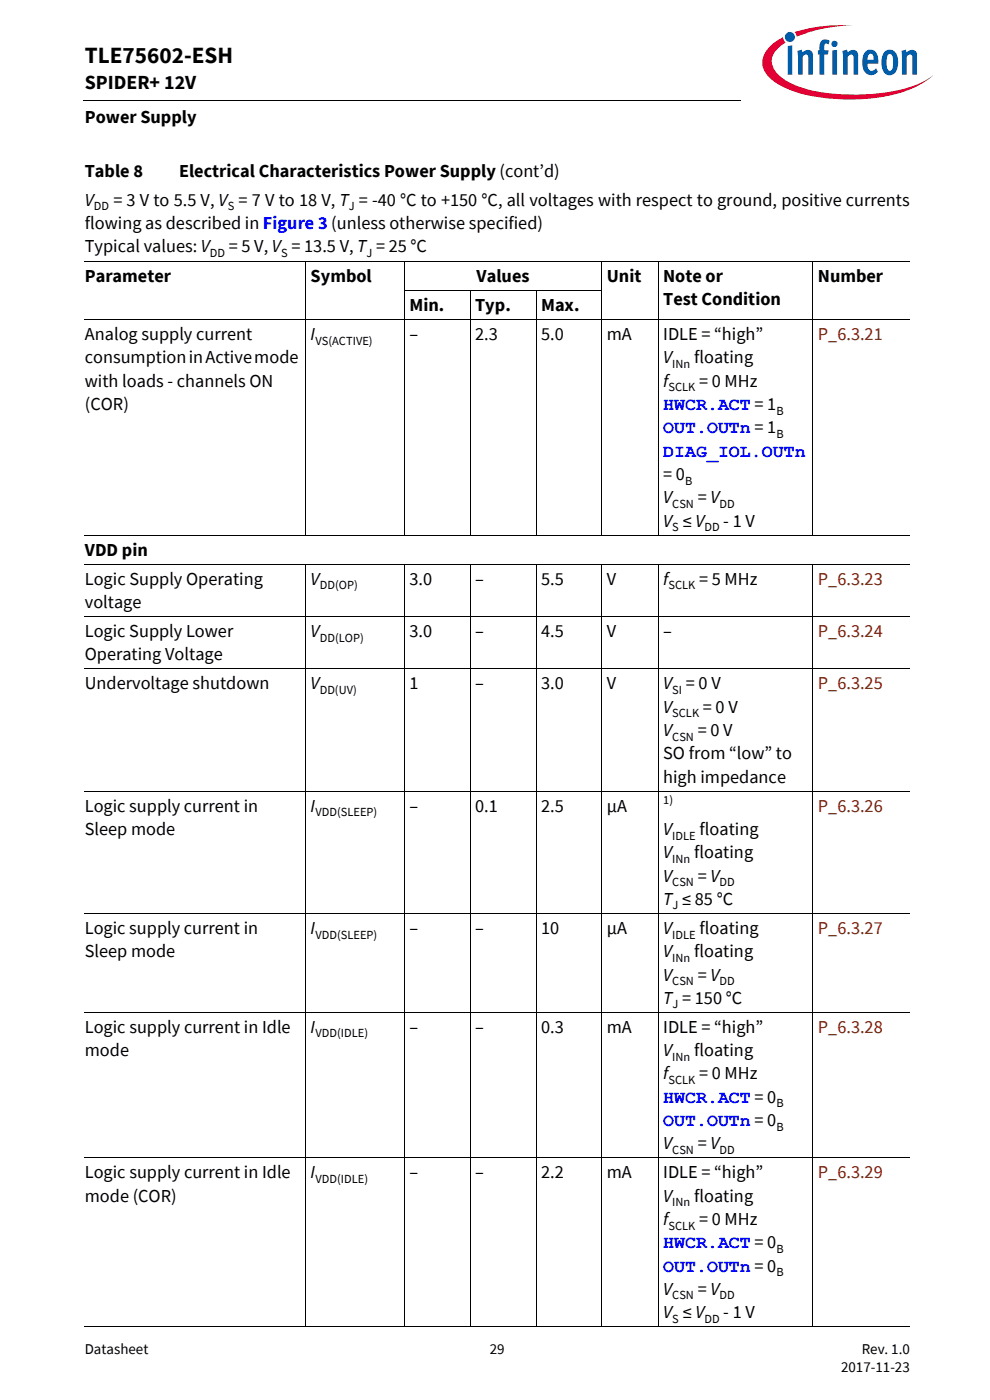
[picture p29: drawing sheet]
<svg xmlns="http://www.w3.org/2000/svg" width="210mm" height="297mm" viewBox="0 0 210 297" stroke-linecap="round" stroke-linejoin="round" font-family="sans-serif">
<defs><g id="words">
<text font-size="4.9" x="18" y="13.4">TLE75602-ESH</text>
<text font-size="4.2" x="18" y="19">SPIDER+ 12V</text>
<g font-size="3.9">
<text x="18" y="26.2">Power Supply</text>
<text x="18" y="37.6">Table 8</text>
<text x="38" y="37.6">Electrical Characteristics Power Supply (cont’d)</text>
<text x="18" y="43.6">V</text>
<text x="24" y="43.6">= 3 V to 5.5 V, V = 7 V to 18 V, T = -40 °C to +150 °C, all voltages with respect to ground, positive currents</text>
<text x="18" y="53.5">Typical values: V</text>
<text x="18" y="48.5">flowing as described in Figure 3 (unless otherwise specified)</text>
<text x="48.5" y="53.5">= 5 V, V = 13.5 V, T = 25 °C</text>
<text x="18" y="59.8">Parameter</text>
<text x="65.9" y="59.8">Symbol</text>
<text x="101.1" y="59.8">Values</text>
<text x="128.7" y="59.8">Unit</text>
<text x="140.7" y="59.8">Note or</text>
<text x="173.5" y="59.8">Number</text>
<text x="140.7" y="64.8">Test Condition</text>
<text x="86.8" y="66">Min.</text>
<text x="100.8" y="66">Typ.</text>
<text x="114.8" y="66">Max.</text>
<text x="18" y="72.2">Analog supply current</text>
<text x="18" y="77.1">consumption in Active mode</text>
<text x="65.9" y="72.2">I</text>
<text x="86.8" y="72.2">–</text>
<text x="100.8" y="72.2">2.3</text>
<text x="114.8" y="72.2">5.0</text>
<text x="128.7" y="72.2">mA</text>
<text x="140.7" y="77.1">V</text>
<text x="140.7" y="72.2">IDLE = “high”</text>
<text x="147.2" y="77.1">floating</text>
<text x="18" y="82.1">with loads - channels ON</text>
<text x="140.7" y="82.1">f</text>
<text x="148.3" y="82.1">= 0 MHz</text>
<text x="18" y="87">(COR)</text>
<text x="140.7" y="101.8">= 0</text>
<text x="140.7" y="106.7">V</text>
<text x="148" y="106.7">= V</text>
<text x="140.7" y="111.7">V ≤ V</text>
<text x="153.4" y="111.7">- 1 V</text>
<text x="18" y="117.9">VDD pin</text>
<text x="18" y="124">Logic Supply Operating</text>
<text x="65.9" y="124">V</text>
<text x="86.8" y="124">3.0</text>
<text x="100.8" y="124">–</text>
<text x="114.8" y="124">5.5</text>
<text x="128.7" y="124">V</text>
<text x="140.7" y="124">f</text>
<text x="148.3" y="124">= 5 MHz</text>
<text x="18" y="129">voltage</text>
<text x="18" y="135.2">Logic Supply Lower</text>
<text x="65.9" y="135.2">V</text>
<text x="86.8" y="135.2">3.0</text>
<text x="100.8" y="135.2">–</text>
<text x="114.8" y="135.2">4.5</text>
<text x="128.7" y="135.2">V</text>
<text x="140.7" y="135.2">–</text>
<text x="18" y="140.1">Operating Voltage</text>
<text x="18" y="146.3">Undervoltage shutdown</text>
<text x="65.9" y="146.3">V</text>
<text x="86.8" y="146.3">1</text>
<text x="100.8" y="146.3">–</text>
<text x="114.8" y="146.3">3.0</text>
<text x="128.7" y="146.3">V</text>
<text x="140.7" y="146.3">V = 0 V</text>
<text x="140.7" y="151.2">V</text>
<text x="149.1" y="151.2">= 0 V</text>
<text x="140.7" y="156.1">V</text>
<text x="140.7" y="161.1">SO from “low” to</text>
<text x="148" y="156.1">= 0 V</text>
<text x="140.7" y="166">high impedance</text>
<text x="18" y="172.2">Logic supply current in</text>
<text x="65.9" y="172.2">I</text>
<text x="86.8" y="172.2">–</text>
<text x="100.8" y="172.2">0.1</text>
<text x="114.8" y="172.2">2.5</text>
<text x="128.7" y="172.2">µA</text>
<text x="18" y="177.1">Sleep mode</text>
<text x="140.7" y="177.1">V</text>
<text x="148.4" y="177.1">floating</text>
<text x="140.7" y="182.1">V</text>
<text x="147.2" y="182.1">floating</text>
<text x="140.7" y="191.9">T ≤ 85 °C</text>
<text x="140.7" y="187">V</text>
<text x="148" y="187">= V</text>
<text x="18" y="198.1">Logic supply current in</text>
<text x="18" y="203.1">Sleep mode</text>
<text x="65.9" y="198.1">I</text>
<text x="86.8" y="198.1">–</text>
<text x="100.8" y="198.1">–</text>
<text x="114.8" y="198.1">10</text>
<text x="128.7" y="198.1">µA</text>
<text x="140.7" y="203.1">V</text>
<text x="140.7" y="198.1">V</text>
<text x="147.2" y="203.1">floating</text>
<text x="148.4" y="198.1">floating</text>
<text x="140.7" y="208">V</text>
<text x="148" y="208">= V</text>
<text x="140.7" y="212.9">T = 150 °C</text>
<text x="18" y="219.1">Logic supply current in Idle</text>
<text x="65.9" y="219.1">I</text>
<text x="86.8" y="219.1">–</text>
<text x="100.8" y="219.1">–</text>
<text x="114.8" y="219.1">0.3</text>
<text x="128.7" y="219.1">mA</text>
<text x="140.7" y="219.1">IDLE = “high”</text>
<text x="18" y="224.1">mode</text>
<text x="140.7" y="224.1">V</text>
<text x="147.2" y="224.1">floating</text>
<text x="140.7" y="229">f</text>
<text x="148.3" y="229">= 0 MHz</text>
<text x="140.7" y="243.8">V</text>
<text x="148" y="243.8">= V</text>
<text x="18" y="250">Logic supply current in Idle</text>
<text x="65.9" y="250">I</text>
<text x="86.8" y="250">–</text>
<text x="100.8" y="250">–</text>
<text x="114.8" y="250">2.2</text>
<text x="128.7" y="250">mA</text>
<text x="140.7" y="250">IDLE = “high”</text>
<text x="18" y="254.9">mode (COR)</text>
<text x="140.7" y="254.9">V</text>
<text x="147.2" y="254.9">floating</text>
<text x="140.7" y="259.9">f</text>
<text x="148.3" y="259.9">= 0 MHz</text>
<text x="140.7" y="274.7">V</text>
<text x="148" y="274.7">= V</text>
<text x="140.7" y="279.6">V ≤ V</text>
<text x="153.4" y="279.6">- 1 V</text>
</g>
<g font-size="3.9" fill="#802600">
<text x="173.5" y="72.2">P_6.3.21</text>
<text x="173.5" y="124">P_6.3.23</text>
<text x="173.5" y="135.2">P_6.3.24</text>
<text x="173.5" y="146.3">P_6.3.25</text>
<text x="173.5" y="172.2">P_6.3.26</text>
<text x="173.5" y="198.1">P_6.3.27</text>
<text x="173.5" y="219.1">P_6.3.28</text>
<text x="173.5" y="250">P_6.3.29</text>
</g>
<g font-size="3.9" fill="#00f">
<text x="140.7" y="87">HWCR.ACT = 1</text>
<text x="140.7" y="91.9">OUT.OUTn = 1</text>
<text x="140.7" y="96.9">DIAG_IOL.OUTn</text>
<text x="140.7" y="233.9">HWCR.ACT = 0</text>
<text x="140.7" y="238.9">OUT.OUTn = 0</text>
<text x="140.7" y="264.8">HWCR.ACT = 0</text>
<text x="140.7" y="269.8">OUT.OUTn = 0</text>
</g>
<g font-size="3.2">
<text x="18" y="287.3">Datasheet</text>
<text x="103.9" y="287.3">29</text>
<text x="182.8" y="287.3">Rev. 1.0</text>
<text x="178.4" y="291.2">2017-11-23</text>
</g>
<g font-size="2.6">
<text x="19.9" y="44.6">DD</text>
<text x="48.3" y="44.6">S</text>
<text x="74" y="44.6">J</text>
<text x="44.5" y="54.4">DD</text>
<text x="59.6" y="54.4">S</text>
<text x="77.7" y="54.4">J</text>
<text x="66.9" y="73.2">VS(ACTIVE)</text>
<text x="141.8" y="83">SCLK</text>
<text x="142.6" y="78.1">INn</text>
<text x="164.7" y="88">B</text>
<text x="164.7" y="92.9">B</text>
<text x="142.6" y="107.7">CSN</text>
<text x="145.3" y="102.8">B</text>
<text x="152.6" y="107.7">DD</text>
<text x="142.6" y="112.7">S</text>
<text x="149.4" y="112.7">DD</text>
<text x="67.8" y="125">DD(OP)</text>
<text x="141.8" y="125">SCLK</text>
<text x="67.8" y="136.1">DD(LOP)</text>
<text x="67.8" y="147.2">DD(UV)</text>
<text x="142.6" y="147.2">SI</text>
<text x="142.6" y="152.2">SCLK</text>
<text x="142.6" y="157.1">CSN</text>
<text x="66.9" y="173.2">VDD(SLEEP)</text>
<text x="140.7" y="170.6">1)</text>
<text x="142.6" y="178.1">IDLE</text>
<text x="142.6" y="183.1">INn</text>
<text x="142.6" y="188">CSN</text>
<text x="152.6" y="188">DD</text>
<text x="142.7" y="192.9">J</text>
<text x="66.9" y="199.1">VDD(SLEEP)</text>
<text x="142.6" y="199.1">IDLE</text>
<text x="142.6" y="204">INn</text>
<text x="142.6" y="209">CSN</text>
<text x="152.6" y="209">DD</text>
<text x="142.7" y="213.9">J</text>
<text x="66.9" y="220.1">VDD(IDLE)</text>
<text x="142.6" y="225">INn</text>
<text x="141.8" y="230">SCLK</text>
<text x="164.7" y="234.9">B</text>
<text x="164.7" y="239.8">B</text>
<text x="142.6" y="244.8">CSN</text>
<text x="152.6" y="244.8">DD</text>
<text x="66.9" y="251">VDD(IDLE)</text>
<text x="142.6" y="255.9">INn</text>
<text x="141.8" y="260.8">SCLK</text>
<text x="164.7" y="265.8">B</text>
<text x="142.6" y="275.7">CSN</text>
<text x="152.6" y="275.7">DD</text>
<text x="164.7" y="270.7">B</text>
<text x="142.6" y="280.6">S</text>
<text x="149.4" y="280.6">DD</text>
</g>
</g></defs>
<path d="M17.7 21.3l.1 .1z" fill="#000"/>
<path d="M17.8 21.4h140.5" fill="none" stroke="#000" stroke-width=".21"/>
<path d="M157.3 5.1h42.7v21.5h-42.7z" fill="#fff"/>
<path d="M168.6 6.8l.4 1 1.4-.5a31.9 31.9 0 0 1 10.7-1.9 32.2 32.2 0 0 0-12.5 1.4zM163.4 9.8a4.3 4.3 0 0 0 0 6.9 21.8 21.8 0 0 0 11.7 4.1 38.5 38.5 0 0 0 18.7-2.1 14.3 14.3 0 0 0 4.2-2.8 18.4 18.4 0 0 1-8.8 3.5 40.4 40.4 0 0 1-20.2-1.2l-1.6-.7a6.4 6.4 0 0 1-3.7-4.4 5.1 5.1 0 0 1 2.9-4.1l-.3-.3-.2-.8-1 .5z" fill-rule="evenodd" fill="#e30034"/>
<path d="M166.5 7.8a1.06 1.06 0 0 0 2.1 0 1.06 1.06 0 0 0-2.1 0zM167.1 9.8v6h.9v-6.2zM169.1 10.8l.2 1.3v3.7h.9v-3.8l.7-.4h.3l.2 .3v3.9h1v-3.9a1.21 1.21 0 0 0-.8-1.3 1.21 1.21 0 0 0-1.4 .5l-.1-.6zM174.3 8.6a2.41 2.41 0 0 0-.5 2.1h-.3v.9h.3v4.2h1v-4.2h.8l.2-.9h-1v-.9a.49 .49 0 0 1 .3-.6 .49 .49 0 0 1 .6 .2l.3-.7a1.45 1.45 0 0 0-1.7-.1zM176.5 10.7v5.1h1v-5.2zM176.3 9.3a.7 .7 0 0 0 1.4 0 .7 .7 0 0 0-1.4 0zM178.7 10.8l.1 5h1v-3.8a.64 .64 0 0 1 .5-.5 .64 .64 0 0 1 .7 .4v3.9h1v-3.9a1.22 1.22 0 0 0-.8-1.3 1.22 1.22 0 0 0-1.4 .5l-.2-.6zM183.7 10.8a3.9 3.9 0 0 0-.1 4.7 1.76 1.76 0 0 0 2.6-.3l-.4-.7a.99 .99 0 0 1-1.6 .1l-.2-1.1h2.3v-.2a2.3 2.3 0 0 0-1.5-2.8h-.5zM184.2 11.7a.65 .65 0 0 1 .9-.2 .65 .65 0 0 1 .2 .9v.3h-1.3zM187.7 10.9a3.9 3.9 0 0 0 .1 4.8 1.68 1.68 0 0 0 2.6-1.5 3.8 3.8 0 0 0-.7-3.3 1.59 1.59 0 0 0-2 0zM188.4 11.6l.2-.1a.86 .86 0 0 1 .8 1.2v.7a1.26 1.26 0 0 1-.6 1.6 2.12 2.12 0 0 1-.7-2.3l.1-.9zM191.2 10.8l.1 5h1v-3.8l.7-.4h.3l.2 .3v3.9h1v-4.2a1.08 1.08 0 0 0-.6-1 1.08 1.08 0 0 0-1.3 .2l-.4 .3v-.6z" fill-rule="evenodd" fill="#005da9"/>
<g fill="none" stroke="#000" stroke-width=".21">
<path d="M18 55.5h175M64.8 55.4v58.2M85.8 55.4v58.2M127.7 55.4v58.2M139.6 55.4v58.2M172.4 55.4v58.2M18 67.8h175M85.7 61.7h42M99.7 61.6v52M113.7 61.6v52M18 113.5h175M18 119.7h175"/>
<path d="M64.8 119.6v161.9M85.8 119.6v161.9M99.7 119.6v161.9M113.7 119.6v161.9M127.7 119.6v161.9M139.6 119.6v161.9M172.4 119.6v161.9M18 130.8h175M18 141.9h175M18 167.9h175M18 193.8h175M18 214.8h175"/>
<path d="M18 245.7h175M18 281.4h175"/>
</g>
<use href="#words"/>
</svg>
